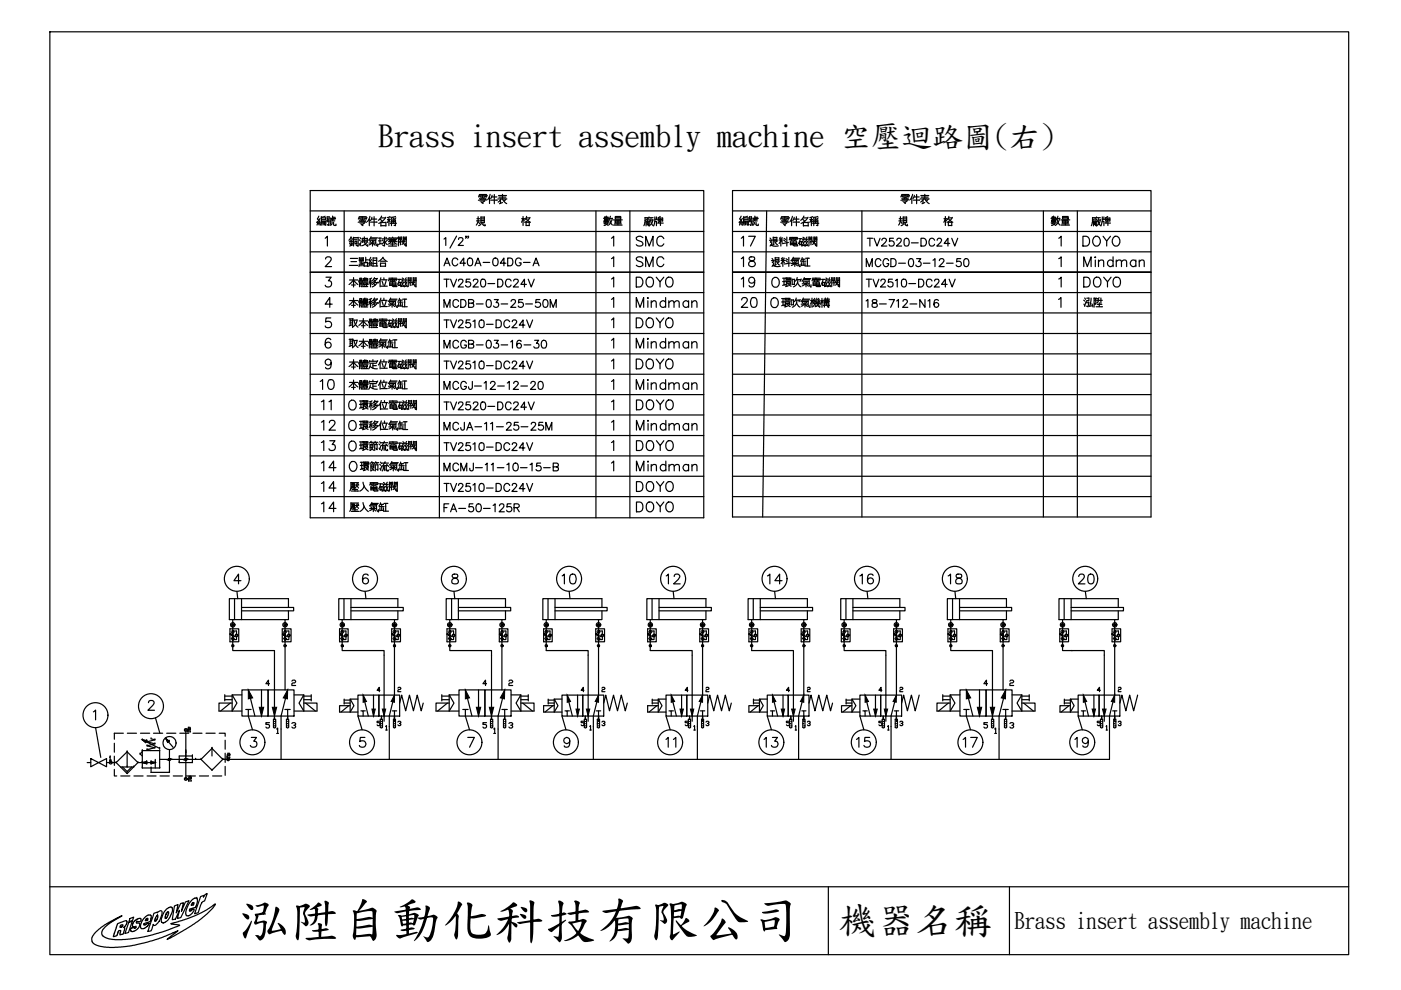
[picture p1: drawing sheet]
<svg xmlns="http://www.w3.org/2000/svg" width="297mm" height="210mm" viewBox="0 0 297 210" stroke-linecap="round" stroke-linejoin="round" font-family="sans-serif">
<defs><g id="words">
<g font-size="19.4">
<text x="54" y="50.8">編號</text>
<text x="143.6" y="50.8">編號</text>
</g>
<text font-size="15.4" x="220.1" y="69.5">泓陞</text>
<g font-size="11.9">
<text x="124.5" y="51.9">數量</text>
<text x="219.4" y="51.9">數量</text>
</g>
<g font-size="11.5">
<text x="130.9" y="51.5">廠牌</text>
<text x="225.8" y="51.5">廠牌</text>
</g>
<g font-size="10.9">
<text x="50.4" y="198.4">泓陞自動</text>
<text x="93.8" y="198.4">化科技有限公司</text>
</g>
<g font-size="9.3">
<text x="97" y="49.4">規 格</text>
<text x="186.6" y="49.4">規 格</text>
</g>
<g font-size="8.1">
<text x="177.8" y="197.7">機器</text>
<text x="194.1" y="197.7">名稱</text>
</g>
<g font-size="6.5">
<text x="80.2" y="31">Brass insert assembly machine 空壓迴路 (右)</text>
<text x="204.2" y="31">圖</text>
</g>
<g font-size="5.3">
<text x="134.1" y="53.3">SMC</text>
<text x="156.3" y="53.3">17</text>
<text x="228.6" y="53.3">DOYO</text>
<text x="134.1" y="57.9">SMC</text>
<text x="156.3" y="57.9">18</text>
<text x="229" y="57.9">Mindman</text>
<text x="134.1" y="62.1">DOYO</text>
<text x="156.3" y="62.1">19</text>
<text x="229" y="62.1">DOYO</text>
<text x="134.1" y="66.3">Mindman</text>
<text x="156.3" y="66.3">20</text>
<text x="134.1" y="75.1">Mindman</text>
<text x="67" y="84">10</text>
<text x="134.1" y="79.4">DOYO</text>
<text x="134.1" y="84">Mindman</text>
<text x="67.4" y="88.2">11</text>
<text x="134.1" y="88.2">DOYO</text>
<text x="67.4" y="92.4">12</text>
<text x="134.1" y="92.4">Mindman</text>
<text x="67.4" y="96.7">13</text>
<text x="134.1" y="96.7">DOYO</text>
<text x="67.4" y="105.5">14</text>
<text x="134.1" y="105.5">DOYO</text>
<text x="67.4" y="109.7">14</text>
<text x="134.1" y="109.7">DOYO</text>
<text x="140.4" y="159.8">11</text>
<text x="161.2" y="159.8">13</text>
<text x="180.6" y="159.8">15</text>
<text x="203.2" y="159.8">17</text>
<text x="227.2" y="159.8">19</text>
</g>
<g font-size="4.9">
<text x="182.7" y="57.9">MCGD-03-12-50</text>
<text x="93.1" y="62.1">TV2520-DC24V</text>
<text x="182.7" y="62.1">TV2510-DC24V</text>
<text x="134.1" y="70.6">DOYO</text>
<text x="93.1" y="75.1">MCGB-03-16-30</text>
<text x="93.1" y="79.4">TV2510-DC24V</text>
<text x="93.1" y="84">MCGJ-12-12-20</text>
<text x="93.1" y="88.2">TV2520-DC24V</text>
<text x="93.1" y="92.4">MCJA-11-25-25M</text>
<text x="67.4" y="100.9">14</text>
<text x="134.1" y="100.9">Mindman</text>
<text x="93.1" y="105.5">TV2510-DC24V</text>
<text x="93.1" y="109.7">FA-50-125R</text>
<text x="118.2" y="124.9">10</text>
<text x="140.4" y="124.9">12</text>
<text x="161.9" y="124.9">14</text>
<text x="181.3" y="124.9">16</text>
<text x="200" y="124.9">18</text>
<text x="227.9" y="124.9">20</text>
</g>
<text font-size="4.8" x="215.1" y="196.7">Brass insert assembly machine</text>
<g font-size="4.4">
<text x="183.1" y="53.3">TV2520-DC24V</text>
<text x="93.1" y="57.5">AC40A-04DG-A</text>
<text x="93.1" y="66.3">MCDB-03-25-50M</text>
<text x="93.1" y="70.6">TV2510-DC24V</text>
<text x="182.7" y="66.3">18-712-N16</text>
<text x="93.1" y="96.7">TV2510-DC24V</text>
<text x="93.1" y="100.9">MCMJ-11-10-15-B</text>
</g>
<g font-size="4">
<text x="106.9" y="146.4">2</text>
<text x="213.1" y="146.4">2</text>
<text x="106.9" y="155.6">3</text>
<text x="213.1" y="155.6">3</text>
</g>
<g font-size="3.5">
<text x="79" y="147.8">4</text>
<text x="126.6" y="147.8">2</text>
<text x="144.3" y="147.8">4</text>
<text x="148.9" y="147.8">2</text>
<text x="165.8" y="147.8">4</text>
<text x="189.8" y="147.8">2</text>
<text x="231.8" y="147.8">4</text>
</g>
</g></defs>
<path d="M10.6 6.7h275.3v195.7h-275.3z" fill="none" stroke="#000" stroke-width=".25"/>
<g fill="none" stroke="#000" stroke-width=".25">
<path d="M47.7 161h187.5M10.6 188h275.3M20.2 197.7l2.1-1.6 3.6-1.9-2.5 1.4-1.1 1-.6 .6-.1 .4v.4l.2 .5 1.3 .6 1.3 .1 3.1-.1 3.8-.6 3.7-1.1 3-1.1 .1-.2h-.1l-1.8-.3 5.1-1.6 2.5-1.3 1.9-1.2-.5 .8-1.4 1.3-1.9 1.6-1.9 1.3-4.5 2.5 2.2-1.9-3.6 1.6-3 .9-3.3 .7-3.6 .4-2.8-.2-1.5-.6-.4-.5v-.7zM24.9 195.8l1.3-.5a.39 .39 0 0 1 .4-.1 .39 .39 0 0 1 .4 .3l-.3 .6-.5 .6h.2v.3l-.2 1-.3 .1a.23 .23 0 0 1-.3 .1 .23 .23 0 0 1-.2-.3l.1-.1a.27 .27 0 0 0 .1-.4 .27 .27 0 0 0-.3-.2 .27 .27 0 0 0-.2 .3l-.3 .8-.3 .2a.21 .21 0 0 1-.3 .1 .21 .21 0 0 1-.1-.3zM25.6 196.1a.25 .25 0 0 1 .5 0 .24 .24 0 0 1-.2 .4h-.1a.23 .23 0 0 1-.4 0 .23 .23 0 0 1 .2-.3zM27.3 195.6l.8-.3-.9 2.4-.7 .2zM27.5 194.7l.8-.2-.2 .7-.8 .2zM28.8 196.6h.1M28.9 195.5h.1M28.9 195.5a.3 .3 0 0 0 .2 .3 .3 .3 0 0 0 .3-.1l.2 .1-.1 .6-.7 .8-.5 .3h-.5l-.1-.5 .4-.3a.25 .25 0 0 1 .2-.1 .25 .25 0 0 1 .2 .2l.3-.2M28.9 195.5l.2-.2a.44 .44 0 0 0 .7 .1 .44 .44 0 0 0-.1-.7l-1 .4-.6 .9a.42 .42 0 0 0 .1 .4 .42 .42 0 0 0 .5 .1l.1 .1M30.5 196h.1"/>
<path d="M31 194.8a.21 .21 0 0 1 .3-.1 .21 .21 0 0 1 .1 .3 .21 .21 0 0 1-.3 .1 .19 .19 0 0 1-.2 .1 .19 .19 0 0 1-.1-.2 .19 .19 0 0 1 .2-.1zM32 194.9l.1-.7-.2-.2h-.4l-.6 .3-.9 1.2-.2 1.1a.79 .79 0 0 0 1.3-.1l.6-.7-.7 .1a.28 .28 0 0 1-.2 .2 .28 .28 0 0 1-.3-.1M32 194.9h.1M32 194.9l-.2 .5-1.1 .4-.2 .2M32.6 193.6l.7-.2v.2l.8-.5a1.26 1.26 0 0 1 0 1.5 1.9 1.9 0 0 1-1.5 1.6l-.1-.2-.5 1.4-.7 .1zM33.2 194.2a.19 .19 0 0 1 .3-.1 .2 .2 0 0 1 0 .4l-.3 .6a.21 .21 0 0 1-.3 .3 .21 .21 0 0 1-.1-.4zM33.4 194.1h.1M35.2 192.8l.6-.4 .6-.1 .2 .3v.6l-.9 1.8-.6 .5-.6 .2-.3-.3v-.7l.5-1.1zM35.2 193.8h.1M35.5 193.4a.22 .22 0 0 1 .3 .1 .22 .22 0 0 1-.1 .3l-.5 .9a.19 .19 0 0 1-.3 0 .19 .19 0 0 1 .1-.3zM37 192.1l.7-.3-.3 1.8 .9-2 .6-.2-.4 1.8 .8-2 .8-.2-1.8 3.5-.7 .2 .4-1.7-.8 1.9-.7 .1zM40.6 190.9l.8-.5a.5 .5 0 0 1 .5 .3 .5 .5 0 0 1 0 .5l-.4 1.2-1.3 .4a.22 .22 0 0 0 0 .4 .22 .22 0 0 0 .4-.2 .25 .25 0 0 1 .4-.2 .25 .25 0 0 1 0 .4l-.2 .4-.7 .6h-.5l-.2-.3 .2-1.4z"/>
<path d="M40.8 191.5a.23 .23 0 0 1 .4 0 .23 .23 0 0 1-.2 .3l-.5 .2zM41 191.8h.1M41.7 190.5h.1M42.5 190.1l.8-.3-.2 .4 .2-.4 .6-.3-.6 1.6a1.22 1.22 0 0 0-.9 1.2l-.4 1.2-.7 .2zM175.6 188v14.4M214 188v14.4"/>
</g>
<!-- layer: 1 -->
<g fill="none" stroke="#000" stroke-width=".25">
<path d="M48.8 133.3h1.8v2.8h-1.8zM48.8 134.4l.5 .2-.1 .2zM49 134a.97 .97 0 0 1 0 1.4M49.2 135.6l.1-.1 .2 .2h-.2zM49.4 135.6h.1M49.4 133.8h.1M49.3 134.7l-.5-.3 .5 .4v-.2l-.5-.2 1.1 .6M49.3 131.4v6.5h8.9v14.6M49.3 133.8h.9v.7M49.5 135.6h.1M49.7 134a.97 .97 0 0 0 0 1.4M49.7 126.9v4.5"/>
<path d="M49.8 134.7l.4 .4 .3-.4M50.2 135.1v.5h-.9M51.2 128.8h11.1v.7h-11.1M51.2 126.9v4.5M59.8 133.3h1.9v2.8h-1.9zM59.9 134.4l.5 .2-.1 .2zM60.1 134a1.01 1.01 0 0 1 0 1.4M60.4 133.7l.1 .1zM60.4 135.6h.1M60.4 134.7l-.5-.3 .4 .4 .1-.2-.5-.2 1 .6M60.4 133.8h.8v.7M60.4 131.4v5.5"/>
<path d="M60.4 137.1v9.2M60.5 135.6h.1M60.8 134a.97 .97 0 0 0 0 1.4M60.9 134.7l.3 .4 .4-.4M61.2 128.8v-1.9h-12.6v4.5h12.6v-1.9M61.2 135.1v.5h-.8M72 133.3h1.8v2.8h-1.8zM72 134.4l.5 .2v.2zM72.2 134a.97 .97 0 0 1 0 1.4M72.5 133.7h.1h-.1l.1 .1zM72.5 135.6l.1 .1zM72.5 134.7l-.5-.3 .5 .4 .1-.2-.6-.2 1.1 .6"/>
<path d="M72.6 135.6h.1M72.5 131.4v6.5h8.9v15M72.5 133.8h.8v.7M72.7 135.6h.1M72.9 134a1.01 1.01 0 0 0 0 1.4M72.9 126.9v4.5M73 134.7l.3 .4 .4-.4M73.3 135.1v.5h-.8M74.4 128.8h11.1v.7h-11.1M74.4 126.9v4.5M83 133.3h1.9v2.8h-1.9zM83.1 134.4l.5 .2-.1 .2z"/>
<path d="M83.3 134a.97 .97 0 0 1 0 1.4M83.5 135.6l.1-.1 .2 .2h-.2zM83.7 135.6h.1M83.7 133.8h.1M83.6 134.7l-.5-.3 .5 .4v-.2l-.5-.2 1 .6M83.6 133.8h.8v.7M83.6 131.4v5.5M83.6 137.1v10.3l-1.1 4.4v9.2M83.8 135.6h.1M84 134a.97 .97 0 0 0 0 1.4M84.1 134.7l.3 .4 .4-.4M84.4 128.8v-1.9h-12.6v4.5h12.6v-1.9"/>
<path d="M84.4 135.1v.5h-.8M94.8 133.3h1.8v2.8h-1.8zM94.8 134.4l.5 .2-.1 .2zM95 134a.97 .97 0 0 1 0 1.4M95.3 135.6l.1 .1zM95.4 135.6h.1M95.3 133.7l.1 .1zM95.3 134.7l-.5-.3 .4 .4 .2-.2-.6-.2 1.1 .6M95.4 131.4v6.5h8.8v14.6M95.4 133.8h.8v.7M95.5 135.6h.1M95.7 134a.97 .97 0 0 0 0 1.4"/>
<path d="M95.7 126.9v4.5M95.8 134.7l.4 .4 .3-.4M96.2 135.1v.5h-.8M97.2 128.8h11.1v.7h-11.1M97.2 126.9v4.5M105.9 133.3h1.8v2.8h-1.8zM105.9 134.4l.5 .2-.1 .2zM106.1 134a.97 .97 0 0 1 0 1.4M106.4 135.6l.1 .1zM106.4 133.7l.1 .1zM106.4 134.7l-.5-.3 .4 .4 .2-.2-.6-.2 1.1 .6M106.5 135.6h.1"/>
<path d="M106.4 131.4v5.5M106.4 137.1v9.2M106.4 133.8h.9v.7M106.8 134a1.01 1.01 0 0 0 0 1.4M106.9 134.7l.4 .4 .3-.4M107.2 128.8v-1.9h-12.6v4.5h12.6v-1.9M107.3 135.1v.5h-.9M115.3 133.3h1.8v2.8h-1.8zM115.3 134.4l.5 .2-.1 .2zM115.5 134a.97 .97 0 0 1 0 1.4M115.8 135.6l.1 .1zM115.8 133.7l.1 .1z"/>
<path d="M115.8 134.7l-.5-.3 .4 .4 .2-.2-.6-.2 1 .6M115.9 135.6h.1M115.8 131.4v6.5h8.9v15M115.8 133.8h.8v.7M116.2 134a.93 .93 0 0 0-.1 1.4M116.2 126.9v4.5M116.3 134.7l.3 .4 .4-.4M116.6 135.1v.5h-.8M117.7 128.8h11v.7h-11M117.7 126.9v4.5M126.3 133.3h1.9v2.8h-1.9zM126.4 134.4l.5 .2-.1 .2z"/>
<path d="M126.6 134a.97 .97 0 0 1 0 1.4M126.8 135.6l.1 .1zM126.9 135.6h.1M126.9 133.7v.1zM126.9 134.7l-.5-.3 .4 .4 .1-.2-.5-.2 1 .6M126.9 133.8h.8v.7M126.9 131.4v5.5M126.9 137.1v10.3l-1.1 4.4v9.2M127 135.6h.1M127.2 134a.97 .97 0 0 0 0 1.4M127.4 134.7l.3 .4 .3-.4M127.6 128.8v-1.9h-12.5v4.5h12.5v-1.9"/>
<path d="M127.7 135.1v.5h-.8M137.3 133.3h1.8v2.8h-1.8zM137.4 134.4l.5 .2-.1 .2zM137.5 134a.97 .97 0 0 1 0 1.4M137.8 133.7h.2h-.2l.2 .1zM137.8 134.7l-.4-.3 .4 .4 .1-.2-.5-.2 1 .6M137.9 135.6h.1M137.9 131.4v6.5h8.9v15M137.9 133.8h.8v.7M138 135.6h.1M138.2 134a.93 .93 0 0 0 0 1.4M138.2 126.9v4.5"/>
<path d="M138.3 134.7l.4 .4 .4-.4M138.7 135.1v.5h-.8M139.7 128.8h11.1v.7h-11.1M139.7 126.9v4.5M148.4 133.3h1.8v2.8h-1.8zM148.4 134.4l.5 .2-.1 .2zM148.6 134a.97 .97 0 0 1 0 1.4M148.8 135.6l.2-.1 .1 .2h-.2zM149 135.6h.1M149 133.8h.1M148.9 134.7l-.5-.3 .5 .4 .1-.2-.6-.2 1.1 .6M149 133.8h.8v.7"/>
<path d="M149 131.4v5.5M149 137.1v10.3l-1.1 4.4v9.2M149.1 135.6h.1M149.3 134a.97 .97 0 0 0 0 1.4M149.4 134.7l.4 .4 .3-.4M149.7 128.8v-1.9h-12.6v4.5h12.6v-1.9M149.8 135.1v.5h-.8M158.8 133.3h1.8v2.8h-1.8zM158.8 134.4l.5 .2-.1 .2zM159 134a.93 .93 0 0 1 0 1.4M159.3 135.6l.1 .1zM159.4 135.6h.1"/>
<path d="M159.3 133.7l.1 .1zM159.3 134.7l-.5-.3 .4 .4 .2-.2-.6-.2 1.1 .6M159.4 131.4v6.5h8.8v15M159.4 133.8h.8v.7M159.5 135.6h.1M159.7 134a.97 .97 0 0 0 0 1.4M159.7 126.9v4.5M159.8 134.7l.4 .4 .3-.4M160.2 135.1v.5h-.8M161.2 128.8h11.1v.7h-11.1M161.2 126.9v4.5M169.9 133.3h1.8v2.8h-1.8z"/>
<path d="M169.9 134.4l.5 .2-.1 .2zM170.1 134a.97 .97 0 0 1 0 1.4M170.4 135.6l.1 .1zM170.4 134.7l-.5-.3 .4 .4 .2-.2-.6-.2 1 .6M170.5 135.6h.1M170.4 133.8h.8v.7M170.4 131.4v5.5M170.4 137.1v10.3l-1.1 4.4v9.2M170.8 134a.93 .93 0 0 0 0 1.4M170.9 134.7l.3 .4 .4-.4M171.2 128.8v-1.9h-12.6v4.5h12.6v-1.9M171.2 135.1v.5h-.8"/>
<path d="M178.4 133.3h1.8v2.8h-1.8zM178.4 134.4l.5 .2-.1 .2zM178.6 134a.97 .97 0 0 1 0 1.4M178.9 133.7l.2 .1zM179 135.6h.1M178.9 133.7l.1 .1zM178.9 134.7l-.5-.3 .5 .4 .1-.2-.6-.2 1.1 .6M179 131.4v6.5h8.8v15M179 133.8h.8v.7M179.1 135.6h.1M179.3 134a.97 .97 0 0 0 0 1.4M179.4 126.9v4.5"/>
<path d="M179.4 134.7l.4 .4 .3-.4M179.8 135.1v.5h-.8M180.8 128.8h11.1v.7h-11.1M180.8 126.9v4.5M189.5 133.3h1.8v2.8h-1.8zM189.5 134.4l.5 .2-.1 .2zM189.7 134a.93 .93 0 0 1 0 1.4M190 135.6l.1 .1zM190.1 135.6h.1M190 133.7l.1 .1zM190 134.7l-.5-.3 .4 .4 .2-.2-.6-.2 1.1 .6M190.1 133.8h.8v.7"/>
<path d="M190.1 131.4v5.5M190.1 137.1v10.3l-1.2 4.4v9.2M190.4 134a.97 .97 0 0 0 0 1.4M190.5 134.7l.4 .4 .3-.4M190.8 128.8v-1.9h-12.5v4.5h12.5v-1.9M190.9 135.1v.5h-.8M201 133.3h1.8v2.8h-1.8zM201 134.4l.5 .2v.2zM201.2 134a.97 .97 0 0 1 0 1.4M201.6 135.6h.1M201.6 133.8h.1M201.5 134.7l-.5-.3 .5 .4 .1-.2-.6-.2 1.1 .6"/>
<path d="M201.6 131.4v6.5h8.8v14.6M201.6 133.8h.8v.7M201.7 135.6h.1M201.9 134a.97 .97 0 0 0 0 1.4M202 126.9v4.5M202 134.7l.4 .4 .3-.4M202.4 135.1v.5h-.8M203.4 128.8h11.1v.7h-11.1M203.4 126.9v4.5M212.1 133.3h1.8v2.8h-1.8zM212.1 134.4l.5 .2-.1 .2zM212.3 134a1.01 1.01 0 0 1 0 1.4"/>
<path d="M212.6 135.6l.1 .1zM212.6 133.7l.1 .1zM212.7 135.6h.1M212.6 134.7l-.5-.3 .4 .4 .2-.2-.6-.2 1.1 .6M212.7 133.8h.8v.7M212.7 131.4v5.5M212.7 137.1v9.2M212.8 135.6h.1M213 134a.97 .97 0 0 0 0 1.4M213.1 134.7l.4 .4 .3-.4M213.4 128.8v-1.9h-12.5v4.5h12.5v-1.9M213.5 135.1v.5h-.8"/>
<path d="M224.7 133.3h1.9v2.8h-1.9zM224.7 134.4l.5 .2v.2zM224.9 134a1.01 1.01 0 0 1 0 1.4M225.2 135.6l.1 .1zM225.2 133.7l.1 .1zM225.3 135.6h.1M225.2 134.7l-.5-.3 .5 .4 .1-.2-.6-.2 1.1 .6M225.3 131.4v6.5h2.1M225.3 133.8h.8v.7M225.4 135.6h.1M225.6 134a.97 .97 0 0 0 0 1.4M225.6 126.9v4.5"/>
<path d="M225.7 134.7l.4 .4 .3-.4M226.1 135.1v.5h-.8M227.1 128.8h11.1v.7h-11.1M227.1 137.9h7v15M227.1 126.9v4.5M235.8 133.3h1.8v2.8h-1.8zM235.8 134.4l.5 .2-.1 .2zM236 134a.97 .97 0 0 1 0 1.4M236.2 135.6h.2v.1zM236.2 133.7h.2v.1zM236.4 135.6h.1M236.3 133.7l.1 .1z"/>
<path d="M236.3 134.7l-.5-.3 .4 .4 .2-.2-.6-.2 1 .6M236.3 133.8h.8v.7M236.3 131.4v5.5M236.3 137.1v10.3l-1.1 4.4v9.2M236.5 135.6h.1M236.7 134a.97 .97 0 0 0 0 1.4M236.8 134.7l.3 .4 .4-.4M237.1 128.8v-1.9h-12.6v4.5h12.6v-1.9M237.1 135.1v.5h-.8M24.2 157.6v1.9M26.1 155.5h-1.9v1.2M27 159.4h.1"/>
<path d="M27 159.4l-2.4 2.3M27 159.4v3.2M27 159.4l2.2 2.3M27 155.5h1.9M29.7 159.9h.1M29.7 159.9l.5 .4M29.8 155.5h1.9M30.2 159.4h.1M30.2 156.9h.1M30.2 159.1h.1M30.2 159.4l-.5 .5M30.2 159.1h3.7"/>
<path d="M30.2 156.9l3.7 1.8M30.2 156.9l.7 .6M30.2 156.9l.9 .1M30.2 159.1v3.7M30.9 157.5h.1M31.1 157h.1M31.1 157l-.2 .5M31.2 158.1h.1M31.2 157.3h.1M31.2 158.9h.1M31.2 158.1l1.6 .5M31.2 157.3l1.6 .4"/>
<path d="M31.2 158.9l.8 .2M32 156.6h.1M32 156.6l.8 .3M32.5 155.5h2M32.8 157.7h.1M32.8 156.9h.1M32.8 158.6h.1M32.8 157.7l-1.6 .4M32.8 156.9l-1.6 .4M32.8 158.6l-1.6 .3M33.9 159.1h.1M33.9 158.7h.1"/>
<path d="M33.9 159.1v3.7M35.2 156.6h.1M35.2 156.6l.7 .6M35.2 156.6l.3 .8M35.2 156.7l1.5 1.8M35.3 155.5h2M35.5 157.4h.1M35.9 157.2h.1M35.9 157.2l-.4 .2M35.9 158.9v4.9M38.1 155.5h1.9M39.4 159.5h.1"/>
<path d="M39.4 159.1h.1M39.4 154.8h.1M39.4 154.8v10.4M39.8 154.9h.1M39.8 155.2h.1M39.8 154.9v.3M39.8 155.2h.6M39.9 154.4h.1M39.9 154.8h.1M39.9 154.4l-.1 .1M39.9 154.4h.3M39.9 154.8h.3"/>
<path d="M39.9 154.8l-.1 .1M40.2 154.4h.1M40.2 154.8h.1M40.2 154.4l.2 .1M40.4 154.5h.1M40.4 154.7h.1M40.4 155.2h.1M40.4 154.5v.2M40.4 154.7l-.2 .1M40.9 155.5h1.9M43.7 155.5h1.9M44.9 158.7h.1"/>
<path d="M44.9 158.7l2.3 2.3M44.9 158.7v1.6M44.9 158.7l-2.3 2.3M46.5 155.5h1.2v.6M47.7 147.6h1.5M47.7 148.4h1.5M47.7 147.3v1.3M47.7 156.9v1.9M47.7 159.7v1.9M48.3 159.9h.1M48.3 159.9l-.1 .1M48.3 159.9h.3"/>
<path d="M48.6 159.9h.1M48.6 159.9l.1 .1M48.7 160h.1M48.7 160v.1M48.8 149.1l-2 1.7M49.2 147.3v3.5h2.1M51.3 146.3h5.5v5.5h-5.5zM51.3 147.3h-2.1l1 1.8-1 1.7h-2.8v-1.7h2.8M52.1 150.4h.5v1.4M52.6 146.3l1.4 5.5M52.7 150.4h.5M55.4 146.3v5.5"/>
<path d="M56.8 146.3h5.5v5.5h-5.5zM58 152.5h.4v1.7l-.2 .2-.2-.2zM58 153.4h.2M58.2 153h.2M58.2 153.9h.2M60.4 150.4h.6v2.1M60.7 152.5h.5v1.7l-.2 .2-.3-.2zM60.7 153.4h.3M61 150.4h.5M61 153h.2M61 153.9h.2M61 146.3l-1.4 5.5v9.2"/>
<path d="M62.3 147.3h2.1l-1 1.8 1 1.7h2.8v-1.7h-2.8M64.4 147.3v3.5h-2.1M64.4 147.6h1.6M64.4 148.4h1.6M64.8 149.1l2.1 1.7M66 147.3v1.3M73 148.2v1.1M73 148.4h1.2M73 149.1h1.2M73.9 149.6l-1.6 1.4M74.2 148.2v2.8h1.7M75.9 147.4h4.4v4.4h-4.4z"/>
<path d="M75.9 148.2h-1.7l.8 1.4-.8 1.4h-2.2v-1.4h2.2M76.5 150.7h.5v1.1M77 150.7h.5M77 147.4l1.1 4.4M79.2 147.4v4.4M80.3 147.4h4.4v4.4h-4.4zM80.6 152.5h.5v1.7l-.2 .2-.3-.2zM80.6 153.4h.3M80.9 153h.2M80.9 153.9h.2M80.9 151.8v.7M83.2 150.7h.4v2.2"/>
<path d="M83.4 152.5h.4v1.7l-.2 .2-.2-.2zM83.4 153.4h.2M83.6 150.7h.5M83.6 153h.2M83.6 153.9h.2M84.7 149.1l.5-1.7 .8 3.3 .8-3.3 .9 3.3 .8-3.3 .8 3.3 .4-1.6M93.7 147.3v1.3M93.7 147.6h1.5M93.7 148.4h1.5M94.9 149.1l-2.1 1.7M95.2 147.3v3.5h2.1M97.3 146.3h5.5v5.5h-5.5z"/>
<path d="M97.3 147.3h-2.1l1.1 1.8-1.1 1.7h-2.8v-1.7h2.8M98.1 150.4h.6v1.4M98.7 146.3l1.4 5.5M98.7 150.4h.6M101.5 146.3v5.5M102.8 146.3h5.6v5.5h-5.6zM104 152.5h.5v1.7l-.3 .2-.2-.2zM104 153.4h.2M104.2 153h.3M104.2 153.9h.3M105.6 154.6v6.4M106.4 150.4h.6v1.4"/>
<path d="M107 150.4h.6M107 146.3l-1.4 5.5M108.4 147.3h2l-1 1.8 1 1.7h2.8v-1.7h-2.8M110.4 147.3v3.5h-2M110.4 147.6h1.6M110.4 148.4h1.6M110.8 149.1l2.1 1.7M112 147.3v1.3M116.2 148.4h1.3M116.2 149.1h1.3M116.2 148.2v1.1M117.2 149.6l-1.6 1.4"/>
<path d="M117.5 148.2v2.8h1.7M119.2 147.4h4.4v4.4h-4.4zM119.2 148.2h-1.7l.8 1.4-.8 1.4h-2.2v-1.4h2.2M119.8 150.7h.5v1.1M120.3 150.7h.4M120.3 147.4l1.1 4.4M122.5 147.4v4.4M123.6 147.4h4.4v4.4h-4.4zM123.9 152.5h.5v1.7l-.3 .2-.2-.2zM123.9 153.4h.2M124.1 153h.3M124.1 153.9h.3"/>
<path d="M124.1 151.8v.7M126.4 150.7h.5v2.2M126.6 152.5h.5v1.7l-.2 .2-.3-.2zM126.6 153.4h.3M126.9 150.7h.5M126.9 153h.2M126.9 153.9h.2M128 149.1l.4-1.7 .8 3.3 .9-3.3 .8 3.3 .8-3.3 .9 3.3 .4-1.6M138.3 148.4h1.3M138.3 149.1h1.3M138.3 148.2v1.1M139.3 149.6l-1.7 1.4"/>
<path d="M139.6 148.2v2.8h1.6M141.2 147.4h4.4v4.4h-4.4zM141.2 148.2h-1.6l.8 1.4-.8 1.4h-2.3v-1.4h2.3M141.8 150.7h.5v1.1M142.3 150.7h.5M142.3 147.4l1.1 4.4M144.5 147.4v4.4M145.6 147.4h4.5v4.4h-4.5zM146 152.5h.4v1.7l-.2 .2-.2-.2zM146 153.4h.2M146.2 153h.2M146.2 151.8v.7"/>
<path d="M148.5 150.7h.5v2.2M148.7 152.5h.5v1.7l-.2 .2-.3-.2zM148.7 153.4h.3M149 150.7h.4M149 153h.2M149 153.9h.2M150.1 149.1l.4-1.7 .8 3.3 .8-3.3 .9 3.3 .8-3.3 .8 3.3 .5-1.6M158.8 149.7v1.3M158.8 149.6h2.2M159.8 148.4h1.2M159.8 149.1h1.2M159.8 148.2v1.1"/>
<path d="M160.7 149.6l-1.6 1.4M161 148.2v2.8h1.7M162.7 147.4h4.4v4.4h-4.4zM162.7 148.2h-1.7l.8 1.4-.8 1.4h-2.2M163.4 150.7h.4v1.1M163.8 147.4l1.1 4.4M163.8 150.7h.4M166 147.4v4.4M167.1 147.4h4.4v4.4h-4.4zM167.4 152.5h.5v1.7l-.2 .2-.3-.2zM167.4 153.4h.3M167.7 153h.2"/>
<path d="M167.7 151.8v.7M170 150.7h.4v2.2M170.2 152.5h.5v1.7l-.3 .2-.2-.2zM170.2 153.4h.2M170.4 153h.3M170.4 153.9h.3M170.5 150.7h.4M171.5 149.1l.4-1.7 .9 3.3 .8-3.3 .8 3.3 .9-3.3 .8 3.3 .4-1.6M179.4 148.4h1.2M179.4 149.1h1.2M179.4 148.2v1.1M180.4 149.6l-1.7 1.4"/>
<path d="M180.6 148.2v2.8h1.7M182.3 147.4h4.4v4.4h-4.4zM182.3 148.2h-1.7l.9 1.4-.9 1.4h-2.2v-1.4h2.2M183 150.7h.4v1.1M183.4 150.7h.5M183.4 147.4l1.1 4.4M185.6 147.4v4.4M186.7 147.4h4.5v4.4h-4.5zM187.1 152.5h.4v1.7l-.2 .2-.2-.2zM187.1 153.4h.2M187.3 153h.2M187.3 151.8v.7"/>
<path d="M189.6 150.7h.5v2.2M189.8 152.5h.5v1.7l-.2 .2-.3-.2zM189.8 153.4h.3M190.1 150.7h.4M190.1 153h.2M190.1 153.9h.2M194.9 147.4l-.9 3.3-.8-3.3-.8 3.3-.8-3.3-.4 1.7M199.9 147.6h1.6M199.9 148.4h1.6M199.9 147.3v1.3M201.1 149.1l-2.1 1.7M201.5 147.3v3.5h2"/>
<path d="M203.5 146.3h5.6v5.5h-5.6zM203.5 147.3h-2l1 1.8-1 1.7h-2.8v-1.7h2.8M204.3 150.4h.6v1.4M204.9 146.3l1.4 5.5M204.9 150.4h.6M207.7 146.3v5.5M209.1 146.3h5.5v5.5h-5.5zM210.2 152.5h.5v1.7l-.3 .2-.2-.2zM210.2 153.4h.2M210.4 153h.3M210.4 153.9h.3M211.8 154.6v6.4"/>
<path d="M212.6 150.4h.6v1.4M213.2 150.4h.6M213.2 146.3l-1.4 5.5M214.6 147.3h2l-1 1.8 1 1.7h2.8v-1.7h-2.8M216.6 147.3v3.5h-2M216.6 147.6h1.6M216.6 148.4h1.6M217 149.1l2.1 1.7M218.2 147.3v1.3M225.7 148.4h1.2M225.7 149.1h1.2M225.7 148.2v1.1"/>
<path d="M226.6 149.6l-1.6 1.4M226.9 148.2v2.8h1.7M228.6 147.4h4.4v4.4h-4.4zM228.6 148.2h-1.7l.8 1.4-.8 1.4h-2.2v-1.4h2.2M229.3 150.7h.4v1.1M229.7 147.4l1.1 4.4M229.7 150.7h.5M231.9 147.4v4.4M233 147.4h4.4v4.4h-4.4zM233.3 152.5h.5v1.7l-.2 .2-.3-.2zM233.3 153.4h.3M233.6 153h.2"/>
<path d="M233.6 151.8v.7M235.9 150.7h.4v2.2M236.1 152.5h.5v1.7l-.3 .2-.2-.2zM236.1 153.4h.2M236.3 153h.3M236.3 153.9h.3M236.4 150.7h.4M241.2 147.4l-.8 3.3-.9-3.3-.8 3.3-.8-3.3-.5 1.7M18.5 161.7h.7M19.2 160.8l1.7 .9-1.7 .9zM20.9 161.7l1.7-.9v1.8zM22.6 161.7h2"/>
<path d="M23.2 161.3h.3M23.4 160.5h.1M23.4 161.3h.1M23.4 160.5l-.2 .1M23.4 160.5v.8M23.5 161.7h.1M23.5 161.3h.1M24.2 163.1v1.4h.6M24.2 160.3v2M24.6 161.7h.1M24.6 161.7l2.4 2.3M25.6 162.6h2.7"/>
<path d="M25.6 164.5h1.9M26 162.6l1 1 .9-1M27 164h.1M27 162.6h.1M28.3 162.6h.1M28.4 164.5h1.9M29.2 161.7h.1M29.2 161.7l-2.2 2.3M29.2 161.7h3.7M30.2 161.7h.1M30.2 162.8h.1M30.2 162.8h3.7"/>
<path d="M30.2 161.7l.9 .2M31.1 161.5h.1M31.1 161.9h.1M31.1 161.5l-.9 .2M31.1 161.5v.4M31.2 164.5h1.9M32 162.8h.1M32 161.9h.1M32 161.5h.1M32 162.8v1h3.9M32 161.5v.4M32 161.5l.9 .2"/>
<path d="M32.9 161.7h.1M32.9 161.2h.1M32.9 161.7l-.9 .2M32.9 161.2v1.6M33.9 161h7.6M33.9 162.8h.1M33.9 164.5h2M35.9 161h.1M35.9 163.8h.1M36.7 164.5h2M38 161.7h.1M38 161.7h2.8"/>
<path d="M39.4 165.2h.1M39.5 164.5h1.9M40 165.3h.1M40 165.6h.1M40 165.3v.3M40 165.6h.5M40.1 164.7h.1M40.1 165.2h.1M40.1 164.7l-.1 .2M40.1 164.7h.3M40.1 165.2h.3M40.1 165.2l-.1 .1"/>
<path d="M40.4 164.7h.1M40.4 165.2h.1M40.4 164.7l.1 .2M40.5 164.9h.1M40.5 165h.1M40.5 165.6h.1M40.5 164.9v.1M40.5 165l-.1 .2M40.8 160.3h.1M40.8 161.7h.1M40.8 160.3h-2.8v1.4M40.8 160.3v1.4"/>
<path d="M41.5 161h.1M41.5 161h1.1M42.3 164.5h1.9M42.6 161h.1M42.6 161l2.3 2.3M44.9 163.3h.1M45.1 164.5h1.9M46.3 161h.1M47.2 161h.1M47.2 161l-2.3 2.3M47.2 161h1.2M47.7 162.5v1.9"/>
<path d="M48.2 160.4h.1M48.2 160.7h.1M48.2 160.4v.3M48.2 160.7h.5M48.3 160.2h.1M48.3 160.2h.3M48.3 160.2l-.1 .2M48.4 161h.1M48.6 160.2h.1M48.7 160.1h.1M48.7 160.7h.1M48.7 160.1l-.1 .1"/>
<circle cx="49.3" cy="133.8" r=".09"/>
<circle cx="49.3" cy="135.6" r=".09"/>
<circle cx="49.3" cy="133.8" r=".12"/>
<circle cx="50.2" cy="134.7" r=".24"/>
<circle cx="60.4" cy="135.6" r=".07"/>
<circle cx="60.4" cy="133.8" r=".11"/>
<circle cx="60.4" cy="135.6" r=".1"/>
<circle cx="61.2" cy="134.7" r=".22"/>
<circle cx="72.6" cy="133.8" r=".11"/>
<circle cx="72.6" cy="135.6" r=".1"/>
<circle cx="73.4" cy="134.7" r=".22"/>
<circle cx="83.6" cy="133.8" r=".09"/>
<circle cx="83.6" cy="135.6" r=".09"/>
<circle cx="83.6" cy="133.8" r=".12"/>
<circle cx="84.5" cy="134.7" r=".24"/>
<circle cx="95.4" cy="133.8" r=".08"/>
<circle cx="95.4" cy="135.6" r=".12"/>
<circle cx="95.4" cy="133.8" r=".12"/>
<circle cx="96.2" cy="134.7" r=".22"/>
<circle cx="106.4" cy="133.8" r=".11"/>
<circle cx="106.4" cy="135.6" r=".1"/>
<circle cx="107.2" cy="134.7" r=".22"/>
<circle cx="115.8" cy="135.6" r=".13"/>
<circle cx="115.8" cy="133.8" r=".12"/>
<circle cx="115.8" cy="133.8" r=".07"/>
<circle cx="116.6" cy="134.7" r=".22"/>
<circle cx="126.9" cy="133.8" r=".08"/>
<circle cx="126.9" cy="135.6" r=".12"/>
<circle cx="126.9" cy="133.8" r=".12"/>
<circle cx="127.7" cy="134.7" r=".22"/>
<circle cx="137.9" cy="135.6" r=".13"/>
<circle cx="137.9" cy="135.6" r=".07"/>
<circle cx="137.9" cy="133.8" r=".11"/>
<circle cx="138.7" cy="134.7" r=".22"/>
<circle cx="149" cy="133.8" r=".09"/>
<circle cx="149" cy="135.6" r=".09"/>
<circle cx="149" cy="133.8" r=".12"/>
<circle cx="149.8" cy="134.7" r=".24"/>
<circle cx="159.3" cy="135.6" r=".11"/>
<circle cx="159.4" cy="133.7" r=".11"/>
<circle cx="159.4" cy="133.8" r=".09"/>
<circle cx="160.2" cy="134.7" r=".22"/>
<circle cx="170.4" cy="133.8" r=".05"/>
<circle cx="170.4" cy="135.6" r=".13"/>
<circle cx="170.4" cy="133.8" r=".12"/>
<circle cx="170.4" cy="133.8" r=".07"/>
<circle cx="171.3" cy="134.7" r=".22"/>
<circle cx="179" cy="135.6" r=".08"/>
<circle cx="179" cy="133.8" r=".12"/>
<circle cx="179" cy="135.6" r=".12"/>
<circle cx="179.8" cy="134.7" r=".24"/>
<circle cx="190" cy="135.6" r=".11"/>
<circle cx="190" cy="133.7" r=".11"/>
<circle cx="190.1" cy="133.8" r=".09"/>
<circle cx="190.9" cy="134.7" r=".22"/>
<circle cx="201.6" cy="133.8" r=".09"/>
<circle cx="201.6" cy="135.6" r=".09"/>
<circle cx="201.6" cy="133.8" r=".12"/>
<circle cx="201.6" cy="135.6" r=".12"/>
<circle cx="202.4" cy="134.7" r=".24"/>
<circle cx="212.6" cy="133.8" r=".11"/>
<circle cx="212.7" cy="135.6" r=".1"/>
<circle cx="212.7" cy="133.8" r=".09"/>
<circle cx="213.5" cy="134.7" r=".22"/>
<circle cx="225.3" cy="133.8" r=".11"/>
<circle cx="225.3" cy="135.6" r=".1"/>
<circle cx="225.3" cy="133.8" r=".09"/>
<circle cx="226.1" cy="134.7" r=".22"/>
<circle cx="236.3" cy="133.8" r=".12"/>
<circle cx="236.4" cy="135.6" r=".11"/>
<circle cx="237.1" cy="134.7" r=".24"/>
<circle cx="35.9" cy="157.5" r="1.38"/>
<circle cx="35.9" cy="161" r=".19"/>
<circle cx="39.4" cy="161" r=".18"/>
</g>
<g fill="#000" stroke="#000" stroke-width=".21">
<path d="M30.2 156.9l.9 .1-.2 .5zM35.2 156.6l.7 .6-.4 .2zM52.6 146.3l1 1.7-1 .2zM55 150h.9l-.5 1.8zM57.7 150h1l-.5 1.8zM61 146.3l-.1 1.9-.8-.2zM77 147.4l.7 1.3-.7 .2zM78.9 150.3h.7l-.4 1.5zM81.1 150.3h.7l-.4 1.5zM83.6 147.4v1.5l-.7-.2zM98.7 146.3l.9 1.7-.9 .2zM101 150h.9l-.4 1.8z"/>
<path d="M103.7 150h1l-.5 1.8zM107 146.3v1.9l-.9-.2zM120.3 147.4l.7 1.3-.7 .2zM122.1 150.3h.7l-.3 1.5zM124.3 150.3h.7l-.3 1.5zM142.3 147.4l.7 1.3-.7 .2zM144.2 150.3h.7l-.4 1.5zM146.4 150.3h.7l-.3 1.5zM163.8 147.4l.7 1.3-.7 .2zM165.6 150.3h.8l-.4 1.5zM167.8 150.3h.8l-.4 1.5zM170.4 147.4v1.5l-.7-.2z"/>
<path d="M183.4 147.4l.7 1.3-.7 .2zM185.2 150.3h.8l-.4 1.5zM187.5 150.3h.7l-.4 1.5zM204.9 146.3l.9 1.7-.9 .2zM207.2 150h.9l-.4 1.8zM210 150h.9l-.5 1.8zM213.2 146.3v1.9l-.9-.2zM229.7 147.4l.7 1.3-.7 .2zM231.5 150.3h.8l-.4 1.5zM233.8 150.3h.7l-.4 1.5zM236.3 147.4v1.5l-.7-.2zM30.2 161.7l.9-.2v.4z"/>
<path d="M32 161.5l.9 .2-.9 .2zM35.8 161h.3l-.3 .1zM35.8 160.9h.3l-.3 .1zM35.8 160.9h.3zM35.8 161l.3-.1v.1zM39.2 161h.4l-.3 .1zM39.3 161.1h.2zM39.2 161l.3-.1 .1 .1zM39.3 161.1l.3-.1z"/>
<path d="M35.8 161.1h.3zM35.8 161.1l.3-.1z"/>
<path d="M39.3 160.9l-.1 .1 .3-.1zM39.3 160.9h.2z"/>
</g>
<!-- layer: TEXT -->
<g fill="none" stroke="#000" stroke-width=".25">
<path d="M57.1 145h-.7l.5-.8v1.1M57.1 153.2h-.7v.4h.5l.2 .2v.3l-.2 .3h-.4l-.1-.3M58.7 154.6l.2-.2v1.1M58.7 155.5h.3M61.9 144.4l.2-.2h.4l.2 .2-.2 .4-.6 .2v.3h.8M61.9 153.4l.2-.2 .6 .2v.2l-.4 .2M62.5 153.8l.2 .2-.2 .4h-.4l-.2-.3M80.5 152.9h-.5v.3h.4l.1 .2-.1 .5h-.3l-.1-.2M81.8 154l.1-.1v.9M81.8 154.8h.3M84.4 145.9l.1-.2 .5 .2-.2 .3-.4 .2v.3h.6M84.4 153.1l.4-.2 .2 .3-.3 .2"/>
<path d="M84.8 153.4l.2 .2-.2 .3-.4-.2M103.2 145h-.8l.5-.8v1.1M103.2 153.2h-.8v.4h.5l.3 .2v.3l-.3 .3h-.3l-.2-.3M104.7 154.6l.2-.2v1.1M104.7 155.5h.4M123.8 146.4h-.6l.5-.7v1M123.8 152.9h-.6v.3h.5l.1 .2-.1 .5h-.4l-.1-.2M125 154l.2-.1v.9M125 154.8h.4M127.6 153.1l.5-.2 .2 .3-.3 .2M128.1 153.4l.2 .2-.2 .3-.5-.2M145.9 152.9h-.6v.3h.4l.2 .2-.2 .5h-.3l-.1-.2"/>
<path d="M147.1 154l.2-.1v.9M147.1 154.8h.3M149.7 153.1l.4-.2 .2 .3-.3 .2M150.1 153.4l.2 .2-.2 .3-.4-.2M167.4 152.9h-.7v.3h.5l.2 .2-.2 .5-.5-.2M168.6 154l.1-.1v.9M168.6 154.8h.3M171.2 145.9l.1-.2h.3l.2 .3-.2 .2h-.3l-.1 .5h.6M171.2 153.1l.1-.2h.3l.2 .3-.3 .2M171.6 153.4l.2 .2-.2 .3h-.3l-.1-.2M187 146.4h-.7l.5-.7v1M187 152.9h-.7v.3h.5l.2 .2-.2 .5-.5-.2"/>
<path d="M188.2 154l.2-.1v.9M188.2 154.8h.3M190.8 153.1l.2-.2 .4 .2-.2 .3h-.1M191.2 153.4l.2 .2-.2 .3-.4-.2M209.4 145h-.8l.6-.8v1.1M209.4 153.2h-.8v.4h.6l.2 .2v.3l-.2 .3h-.4l-.2-.3M210.9 154.6l.2-.2v1.1M210.9 155.5h.4M233.3 152.9h-.7v.3h.5l.2 .2-.2 .5-.5-.2M234.5 154l.1-.1v.9M234.5 154.8h.3M237.1 145.9l.1-.2h.4l.1 .3-.1 .2h-.4l-.1 .5h.6"/>
<path d="M237.1 153.1l.1-.2h.4l.1 .3-.3 .2M237.6 153.4l.1 .2-.1 .3h-.4l-.1-.2"/>
</g>
<!-- layer: CONNECTIONS -->
<g fill="none" stroke="#000" stroke-width=".25">
<circle cx="49.3" cy="132.5" r=".24"/>
<circle cx="49.3" cy="136.9" r=".22"/>
<circle cx="49.4" cy="132.5" r=".45"/>
<circle cx="60.4" cy="132.5" r=".45"/>
<circle cx="60.4" cy="132.5" r=".23"/>
<circle cx="60.4" cy="136.9" r=".23"/>
<circle cx="72.6" cy="132.5" r=".24"/>
<circle cx="72.6" cy="132.5" r=".45"/>
<circle cx="72.6" cy="136.9" r=".22"/>
<circle cx="83.6" cy="132.5" r=".24"/>
<circle cx="83.6" cy="136.9" r=".22"/>
<circle cx="83.7" cy="132.5" r=".45"/>
<circle cx="95.3" cy="132.5" r=".24"/>
<circle cx="95.3" cy="136.9" r=".23"/>
<circle cx="95.4" cy="132.5" r=".46"/>
<circle cx="106.4" cy="132.5" r=".24"/>
<circle cx="106.4" cy="132.5" r=".45"/>
<circle cx="106.4" cy="136.9" r=".22"/>
<circle cx="115.8" cy="132.5" r=".45"/>
<circle cx="115.8" cy="132.5" r=".23"/>
<circle cx="115.8" cy="136.9" r=".22"/>
<circle cx="126.9" cy="132.5" r=".24"/>
<circle cx="126.9" cy="136.9" r=".23"/>
<circle cx="126.9" cy="132.5" r=".46"/>
<circle cx="137.9" cy="132.5" r=".24"/>
<circle cx="137.9" cy="132.5" r=".45"/>
<circle cx="137.9" cy="136.9" r=".22"/>
<circle cx="148.9" cy="132.5" r=".24"/>
<circle cx="149" cy="136.9" r=".22"/>
<circle cx="149" cy="132.5" r=".45"/>
<circle cx="159.4" cy="132.5" r=".23"/>
<circle cx="159.4" cy="136.9" r=".23"/>
<circle cx="159.4" cy="132.5" r=".46"/>
<circle cx="170.4" cy="132.5" r=".45"/>
<circle cx="170.4" cy="132.5" r=".23"/>
<circle cx="170.5" cy="136.9" r=".22"/>
<circle cx="179" cy="132.5" r=".25"/>
<circle cx="179" cy="132.5" r=".45"/>
<circle cx="179" cy="136.9" r=".23"/>
<circle cx="190" cy="132.5" r=".23"/>
<circle cx="190" cy="136.9" r=".23"/>
<circle cx="190.1" cy="132.5" r=".46"/>
<circle cx="201.6" cy="132.5" r=".24"/>
<circle cx="201.6" cy="136.9" r=".22"/>
<circle cx="201.6" cy="132.5" r=".45"/>
<circle cx="212.7" cy="132.5" r=".23"/>
<circle cx="212.7" cy="136.9" r=".23"/>
<circle cx="212.7" cy="132.5" r=".46"/>
<circle cx="225.3" cy="132.5" r=".45"/>
<circle cx="225.3" cy="132.5" r=".23"/>
<circle cx="225.3" cy="136.9" r=".23"/>
<circle cx="236.3" cy="132.5" r=".25"/>
<circle cx="236.4" cy="132.5" r=".45"/>
<circle cx="236.4" cy="136.9" r=".23"/>
<circle cx="39.4" cy="154.8" r=".3"/>
<circle cx="23.5" cy="161.7" r=".3"/>
<circle cx="39.4" cy="165.2" r=".3"/>
<circle cx="48.4" cy="161" r=".29"/>
</g>
<g fill="none" stroke="#000" stroke-width=".25">
<path d="M65.8 40.4h83.4v69.4h-83.4zM65.8 57.7h83.4M65.8 53.4h83.4M65.8 49.1h83.4M65.8 44.7h83.4M69.1 58.8h1.1l-.6 .7a.7 .7 0 0 1 .6 1.1 .7 .7 0 0 1-1.3-.1M73 44.7v65.1M74.1 59.4h1.8M74.9 59.4l-.9 .9M75 58.9v1.9M75 59.4l.9 .9M76.1 59.6h.8"/>
<path d="M76.1 59.5v.3M76.2 59.8v1M76.2 59.8h.6M76.3 59.6v-.6h.4v.6M76.7 59.2h-.3v.4M76.8 59.8v1l-.3-.1M76.9 59.8h1.1M76.9 59.5l-.1 .2M77 59.3h.9M77 59.1h.9v.5h-.9zM77.3 58.9v.7M77.6 58.9v.7"/>
<path d="M78.2 51.5h1.3M78.3 59.6h.6M78.3 50.9h1.4M78.5 50.6h1.4M78.6 47.1h1.4M78.6 59.1v1.7M78.6 50.4h1.4M78.8 46.5h1.1M78.8 59l-.6 .2M78.9 56.4h1.2M78.9 51.5l.6 .5M79.1 54.7h.8"/>
<path d="M79.1 55.9h.8M79.1 55.2h.8M79.2 59.3l.3 .3M79.3 45.9v2M79.3 59.1l.7-.1-.5 .5-.6 .4M79.3 51.1l-.2 .3M79.4 58.9l-.4 .6M79.4 59.9h.7M79.6 59.7l-.7 .6M79.7 50.8v.7M79.7 51.5l.4 .7M79.9 54.7v1.7"/>
<path d="M80 59.8l-.4 .6-.7 .4M80.1 51.7v.5M80.2 50.5h.6M80.2 51.1h.6M80.5 50.5v1.2M80.6 59.5v1.3M80.6 46.5l.5 .4M80.7 55.8v.7M80.7 55.8h1M80.7 56.4h1M80.7 55.4h1M80.8 58.9l-.6 1.1"/>
<path d="M80.8 47.1v.8M80.8 47.9h1M80.8 47.2h1M80.8 46.2h.9M80.8 59.3h1.3M80.9 51.6l-.7 .2M80.9 45.8l-.7 .9M81 50.6h1.2M81 59.6l.2 .8M81.1 50.9l.2 .3M81.2 54.6l.9 .9M81.2 54.5l-.9 .9"/>
<path d="M81.4 51.4l-.4 .4M81.4 58.9v.4M81.5 50.3v1.9l-.4-.2M81.6 51.1l.5 .8M81.7 55.8v.7M81.8 46.1l-.5 .6-1 .7M81.8 47.1v.8M81.8 50.3l.2 .2M81.9 59.5l-.4 1.1M82.1 50.9l-.3 .3M82.2 46.5h.5M82.4 52.2h1.7"/>
<path d="M82.4 51.2h1.8M82.4 46.6l-.2 .6M82.5 46.1v1.8M82.5 59h1.6M82.5 46.6l.2 .4M82.5 50.5h1.7M82.5 59.2h1.6M82.5 51h1.4M82.5 50.4l-.2 .5M82.5 59.2l-.1 .3M82.6 50.8h1.3M82.6 60v.5h1.3v-.5"/>
<path d="M82.6 59.4l.4 .1M82.7 45.9l-.6 .2M82.7 47.3h1.4M82.8 51.7h.9M82.9 51.2l-.6 .5M82.9 50.5v.7M82.9 46.2l.2 .3M83 47h.8M83 59.7l-.4 .1M83.2 51.4v.7M83.2 59v1.6M83.3 50.3v.1"/>
<path d="M83.3 46.1l.1 .3M83.4 46.5v.8M83.4 59.7l.5 .1M83.5 51.2l.7 .6M83.5 50.5v.7M83.6 47.8l.2 .1v-1.2l-.8-.1v1.3M83.8 59.4l-.4 .1M83.9 45.9l-1 .2M83.9 46.2l-.3 .3M84.2 59.2l-.2 .3M84.3 50.4l-.3 .4M84.4 59.2h.7"/>
<path d="M84.5 50.2v1.9M84.5 50.3h.6M84.5 50.8h.6M84.5 50.6h.6M84.6 59.9h.3v.6l-.3 .1zM84.7 59.2l-.4 1.1M84.9 51.2v.7M85 50.9l-.3 .5M85.1 50.2v.6M85.1 59.8l.3 .4M85.2 59.4h1.1M85.3 50.9l.1 .6 .5 .4"/>
<path d="M85.3 58.9l.3 .3M85.4 59.3l-.3 .6M85.5 50.3h.6M85.5 50.8h.6M85.5 50.6h.6M85.5 50.9l.3 .2M85.5 50.2v.6M85.6 59.8l-.6 1M85.7 51.3l-.5 .5M85.8 59.8l.3 .4M85.9 51.2l-.9 .1M85.9 51.6v.3"/>
<path d="M86.1 59.3l-.2 .5M86.1 50.9v1.3l-.3-.2M86.1 50.2v.7M86.1 58.9l-.2 .3M86.3 59.8l-.6 1 .6-.2M86.6 58.9v1.9M86.6 58.9h.6M86.6 59.2h.6M87 59.9v.7M87 59.5l-.3 .5M87.2 58.9v.6h-.6M87.3 59.6l.2 .5 .4 .4"/>
<path d="M87.6 58.9h.6M87.6 58.9v.6h.6M87.6 59.2h.6M87.6 59.6l.2 .1M87.8 59.9l-.5 .6M88 59.8l-.9 .2M88.2 58.9v1.9l-.3-.2M93.2 44.7v65.1M126.4 44.7v65.1M129.7 59.2l.4-.4v2M129.7 54.8l.4-.3v2M133.5 44.7v65.1"/>
<path d="M155.3 40.4h88.7v69.2h-88.7zM155.3 53.4h88.7M155.3 49.1h88.7M155.3 44.7h88.7M162.5 44.7l-.8 64.9M163.8 59.1a.77 .77 0 0 1 .9-.3 .77 .77 0 0 1 .5 .8 .92 .92 0 0 1-.2 1 .92 .92 0 0 1-1 .2 1.36 1.36 0 0 1-.2-1.7zM165.9 59h.6M165.9 59.7h.6M166.2 59v1.4M166.6 59.5h1.2M166.7 58.9h1v.3h-1zM166.7 59.7h.9v.3h-.9z"/>
<path d="M167 60l-.6 .5M167 58.9v.3M167.4 58.9v.3M167.5 50.6h1.6M167.6 51.3h1.3M167.6 51.6h1.3M167.8 55.9h1.3M167.9 55.3h1.3M168 59.2v1.1h.4v-1.1M168 59.2h.4M168 55h1.4M168 50.3h1.1"/>
<path d="M168.1 47.1h1.4M168.2 54.8h1.4M168.3 46.5h1.1M168.4 51l.5 .1M168.5 55.8l.6 .6M168.8 50.7l-.4 .2M168.9 45.9v2M168.9 59.3h.9M168.9 51.3v.6h-1.3M168.9 55.5l-.3 .2M169 58.8l-.4 .8M169.1 51.9v.2h-.7"/>
<path d="M169.1 59.9l.2 .5 .5 .4M169.1 59.4a1.38 1.38 0 0 1-.9 1.4M169.1 50.5l-.1 .3M169.2 55.8l.4 .7M169.2 55.1v.8M169.4 50.6h.6M169.5 51.2h.4v.7h-.4zM169.6 56.1v.4M169.7 50.6l-.4 1M169.7 55.4h1.1M169.9 59.2l-.3 .5M169.9 56.2h.8"/>
<path d="M169.9 51.9h.1M169.9 55.7v.6M170 55h.7M170.1 54.6l-.3 .6M170.1 51.2l.3 .4M170.1 50.7h1.2M170.2 46.5l.4 .4M170.2 59.6h1.4M170.3 50.3l.3 .2M170.3 54.9v1.3M170.3 59.8l.2 .2M170.3 47.1v.8"/>
<path d="M170.3 47.9h1.1M170.3 59.3h1.4M170.4 50.7l-.2 .5M170.4 47.2h1M170.4 46.2h.8M170.4 45.8l-.6 .9M170.5 51.8l.2 .4M170.5 59.1h1.4M170.5 58.9l-.5 .7M170.6 52l-.6 .1M170.6 51.1l-.6 1M170.7 56.4h1"/>
<path d="M170.7 55.7v.6M170.8 51.2l.3 .4M170.8 54.8h.8M170.9 59.7v1.1M171 50.7l-.2 .5M171.1 50.3l-.2 .3M171.1 51.8l.3 .4M171.2 54.8v1.6M171.2 51.1l-.5 1 .5-.1M171.2 59.8l-.2 .2M171.3 46.1l-.5 .6-1 .7M171.4 47.1v.8"/>
<path d="M171.5 50.2v1.9M171.5 50.3h.6M171.5 50.8h.6M171.5 50.6h.6M171.6 59.5v.7M171.7 46.5h.6M171.9 51.2v.7M172 46.6l-.3 .6M172 46.1v1.8M172 46.6l.3 .4M172 50.9l-.3 .5M172.1 50.2v.6"/>
<path d="M172.2 59h1.7M172.3 45.9l-.6 .2M172.3 47.3h1.3M172.3 59.2h1.6M172.3 59.2l-.1 .3M172.3 50.9l.2 .6 .4 .4M172.4 60v.5h1.3v-.5M172.4 59.4l.4 .1M172.5 46.2l.1 .3M172.5 47h.9M172.6 50.3h.6M172.6 50.8h.6"/>
<path d="M172.6 50.6h.6M172.6 50.9l.2 .2M172.6 50.2v.6M172.7 51.3l-.4 .5M172.8 46.1l.2 .3M172.8 59.7l-.4 .1M172.9 46.5v.8M173 51.2l-1 .1M173 51.6v.3M173 59v1.6M173.1 47.8l.3 .1v-1.2l-.9-.1v1.3M173.2 50.9v1.3l-.3-.2"/>
<path d="M173.2 50.2v.7M173.3 59.7l.4 .1M173.4 45.9l-1 .2M173.5 46.2l-.4 .3M173.6 59.4l-.3 .1M174 59.2l-.2 .3M174.2 59.2h.7M174.4 59.9h.4v.6l-.4 .1zM174.5 59.2l-.4 1.1M174.9 59.8l.3 .4M175 59.4h1.1M175.1 58.9l.3 .3"/>
<path d="M175.2 59.3l-.2 .6M175.4 59.8l-.6 1 .6-.2M175.6 59.8l.3 .4M175.9 59.3l-.2 .5M175.9 58.9l-.2 .3M176.1 59.8l-.6 1M176.3 58.9v1.9M176.3 58.9h.7M176.3 59.2h.7M176.8 59.9v.7M176.9 59.5l-.3 .5M177 58.9v.6h-.7"/>
<path d="M177.2 59.6l.1 .5 .5 .4M177.4 58.9h.6M177.4 58.9v.6h.6M177.4 59.2h.6M177.4 59.6l.2 .1M177.6 59.9l-.5 .6M177.8 59.8l-.9 .2M178 58.9v1.9l-.3-.2M182.7 44.7v64.9M221.2 44.7v64.9M228.4 44.7v64.9M244 57.7h-88.7h88.7"/>
<path d="M65.8 70.7h83.4M65.8 66.4h83.4M65.8 62h83.4M65.8 79.3h83.4M65.8 75h83.4M70.1 67.4h-1l-.1 .9a.73 .73 0 0 1 1.1 0 .73 .73 0 0 1-.1 1.1 .73 .73 0 0 1-1.1-.3M70.1 72a.59 .59 0 0 0-.9-.1 1.21 1.21 0 0 0 .3 1.9 .64 .64 0 0 0 .7-.6 .64 .64 0 0 0-.6-.7 .64 .64 0 0 0-.7 .6M70.2 76.8a.64 .64 0 0 1-.9 .5 .64 .64 0 0 1-.2-1 .64 .64 0 0 1 1 .1 1.97 1.97 0 0 1-.2 1.7 .62 .62 0 0 1-.9-.2M70.4 64.5h-1.5l1-1.4v2.1M74 67.6h.9M74 71.9h.9M74.1 63.7h1.8"/>
<path d="M74.1 76.8h1.8M74.2 67.6v1.4M74.2 71.9v1.5M74.2 68.5h.5M74.2 68h.5M74.2 72.8h.5M74.2 72.3h.5M74.5 60.4h.8M74.5 64.7h.8M74.5 77.8h.8M74.7 68.8l-.7 .3M74.7 73.2l-.7 .3"/>
<path d="M74.7 67.6v1.8M74.7 71.9v1.9M74.9 63.7l-.9 1M74.9 76.8l-.9 .9M74.9 67.9h.8M74.9 72.2h.8M75 63.2v2M75 76.3v1.9M75 63.7l.9 1M75 76.8l.9 .9M75.1 67.9a1.88 1.88 0 0 0 .8 1.5M75.1 72.3a1.88 1.88 0 0 0 .8 1.4"/>
<path d="M75.7 67.8l-.2 .7-.7 .8M75.7 72.1l-.2 .7-.7 .8M76.1 63.9h.8M76.1 76.9h.8M76.1 63.8v.3M76.1 76.8v.3M76.2 68h1.8M76.2 72.4h1.8M76.2 64.1v1M76.2 77.1v1.1M76.2 64.1h.6M76.2 77.2h.6"/>
<path d="M76.3 63.9v-.6h.4v.6M76.3 76.9v-.5h.4v.5M76.3 60.4h.5M76.3 60.1h.4M76.3 64.7h.5M76.3 64.4h.4M76.3 77.8h.5M76.3 77.4h.4M76.6 69.1h.8M76.6 73.4h.8M76.7 63.6h-.3v.3M76.7 76.6h-.3v.3"/>
<path d="M76.9 63.8l-.1 1.3-.3-.1M76.9 64.1h1.1M76.9 76.8l-.1 1.4-.3-.1M76.9 77.2h1.1M76.9 60.8h1.1M76.9 65.1h1.1M76.9 78.2h1.1M77 68.1l-.9 .9M77 72.4l-.9 .9M77 60h.9v.3h-.9zM77 64.4h.9v.3h-.9zM77 63.7h.9"/>
<path d="M77 63.4h.9M77 63.4v.5h.9v-.5M77 67.5v2M77 71.9v1.9M77 77.4h.9v.3h-.9zM77 76.7h.9M77 76.5h.9M77 76.4v.5h.9v-.5M77 68.1l.9 .9M77 72.4l.9 .9M77.2 60.4v.3M77.2 64.7v.3"/>
<path d="M77.2 77.8v.3M77.3 63.2v.7M77.3 76.3v.6M77.6 63.2v.7M77.6 76.3v.6M77.8 60.4l-.2 .3M77.8 64.7l-.2 .3M77.8 77.8l-.2 .3M78.2 68.2h.7M78.2 72.5h.7M78.2 68.1l-.1 .3M78.2 72.4l-.1 .3"/>
<path d="M78.3 63.9h.6M78.3 68.4v1.1M78.3 72.7v1.1M78.3 76.6h1.7M78.3 68.5h.6M78.3 72.8h.6M78.3 68.2v-.5h.5v.5M78.3 72.5v-.5h.5v.5M78.3 69h.6M78.3 68.7h.5M78.3 73.4h.6M78.3 73h.5"/>
<path d="M78.4 77h1.4M78.4 76.5l-.2 .4M78.5 77.7a1.88 1.88 0 0 0 1.5 .5M78.5 77.3l-.3 .9M78.6 63.4v1.8M78.8 60.1l-.3-.5-.3 .7M78.8 64.4l-.3-.5-.3 .7M78.8 67.9h-.3v.3M78.8 72.2h-.3v.3M78.8 63.3l-.6 .2M78.9 68.4v1.1l-.3-.1M79 68.5h1.1"/>
<path d="M79 72.4l-.1 1.4-.3-.1M79 72.8h1.1M79 68.1l-.1 .3M79 69.4h1M79 73.8h1M79.1 77v1.1M79.1 77.5h.7M79.1 76.3v.3M79.1 68.7h.9v.3h-.9zM79.1 68h.9M79.1 67.7h.9M79.1 67.7v.5h.9v-.5"/>
<path d="M79.1 73h.9v.3h-.9zM79.1 72.3h.9M79.1 72.1h.9M79.1 72v.5h.9v-.5M79.2 63.6l.3 .3M79.2 69l.1 .4M79.2 73.4l.1 .3M79.3 60.1l.2 .4M79.3 64.4l.2 .4M79.3 63.4h.7M79.4 67.6v.6M79.4 71.9v.6"/>
<path d="M79.4 63.2l-.4 .6M79.4 64.2h.7M79.6 64.1l-.7 .6M79.7 67.6v.6M79.7 71.9v.6M79.9 69l-.2 .4M79.9 73.4l-.2 .3M80 63.3l-.5 .6-.6 .3M80 64.2l-.4 .6-.7 .4M80.1 76.5l-.3 .3M80.3 73.1h1.3M80.4 67.7h1.6"/>
<path d="M80.4 67.9h1.7M80.4 72.6h1.4M80.5 67.8l-.2 .4M80.5 72.7l.3 .3M80.5 68.6h1.4M80.5 69.1h1.4M80.5 68.9h1.4M80.5 72.3h1.4M80.5 68.6v.6M80.5 68l.4 .1M80.6 63.8v1.3M80.6 76.8v1.4"/>
<path d="M80.7 60.7h1.4M80.7 65h1.4M80.7 72.1h1.4M80.7 78.1h1.4M80.8 71.8l-.6 .8M80.8 63.2l-.6 1.1M80.8 76.3l-.6 1.1M80.8 63.7h1.3M80.8 76.7h1.3M80.9 68.3l-.4 .1M81 63.9l.2 .8M81 77l.2 .8"/>
<path d="M81 73.1l-.7 .5M81 73.1l.6 .5M81.1 72.6v1.2M81.1 69.2l.2 .2M81.1 67.7v1.5M81.4 68.3l.5 .1M81.4 63.2v.5M81.4 76.3v.4M81.4 72.7l-.2 .3M81.7 73.1l.4 .7M81.8 72.4v.7M81.8 68l-.4 .2"/>
<path d="M81.9 68.6v.6M81.9 63.8l-.4 1.1M81.9 76.9l-.4 1.1M82.1 69.1v.3h-.7M82.1 67.8l-.2 .3M82.2 73.4v.4M82.3 72.7h1M82.3 67.9h.7M82.4 64.5h1.3M82.5 73.5h.7M82.5 76.4h1.6M82.5 73v.6"/>
<path d="M82.5 63.9h1.3M82.5 69.1v-.6h.4v.6l-.4 .1M82.5 76.6h1.6M82.5 72.3h.7M82.5 76.6l-.1 .3M82.6 64.1l.2 .3M82.6 67.9l-.4 1M82.6 71.9l-.3 .6M82.6 60h1.3M82.6 60.3h1.3M82.6 63.6h1.4M82.6 77.9v-.5h1.3v.5"/>
<path d="M82.6 77.9h1.3M82.6 77.7h1.3M82.6 76.8h.4M82.8 63.4h1.4M82.8 63.2l-.5 .7M82.8 72.2v1.3M82.9 69.1v.1M83 77l-.4 .1M83 68.5l.3 .3M83.1 64.5l-.7 .4M83.1 64.5l.6 .5M83.1 68h1.1"/>
<path d="M83.1 64v1.1M83.2 60.5l.2 .3M83.2 77.9l.2 .3M83.2 73.7h1.1M83.2 76.4v1.6M83.2 67.6l.3 .2M83.2 73v.6M83.3 68l-.2 .5M83.3 72.1h.8M83.4 69.1l.2 .4M83.4 77l.5 .1M83.5 64.1l-.2 .3"/>
<path d="M83.5 69.3l-.6 .1M83.5 68.4l-.6 1M83.7 72.1v1.6M83.7 68.5l.3 .3M83.8 64.5l.4 .7M83.8 63.8v.7M83.8 76.8l-.4 .1M84 68l-.2 .5M84.1 67.6l-.3 .3M84.1 69.1l.2 .4M84.1 60.5v.3h-.7M84.1 77.9v.3h-.7"/>
<path d="M84.2 68.4l-.6 1M84.2 69.3l-.6 .1M84.2 76.6l-.2 .2M84.2 64.7v.5M84.4 64.1h1M84.4 76.6h.7M84.5 67.5v1.9M84.5 67.6h.6M84.5 67.9h.6M84.5 64.9h.8M84.5 64.3v.7M84.6 77.9v-.7h.3v.7h-.3"/>
<path d="M84.6 63.6h.7M84.7 76.6l-.4 1.1M84.7 63.3l-.3 .6M84.9 63.6v1.3M84.9 68.5v.7M84.9 60.5v.1M84.9 77.9h.1M85 68.2l-.3 .5M85.1 67.5v.6h-.6M85.1 77.2l.3 .4M85.2 76.8h1.1M85.3 68.2l.1 .6 .5 .3"/>
<path d="M85.3 65h1M85.3 64.3v.7M85.3 76.3l.3 .3M85.4 76.7l-.3 .6M85.4 63.4h.8M85.5 60.5l.2 .3M85.5 77.9l.2 .3 .6-.2M85.5 67.5v.6h.6M85.5 67.6h.6M85.5 67.9h.6M85.5 68.3l.3 .1M85.6 60.6l-.6 .2"/>
<path d="M85.6 78l-.6 .2M85.6 77.1l-.6 1M85.7 68.6l-.5 .5M85.8 63.4v1.6M85.8 77.2l.3 .4M85.9 68.9v.2M85.9 68.5l-.9 .1M86.1 76.7l-.2 .5M86.1 67.5v2l-.3-.2M86.1 76.3l-.2 .3M86.2 60.5l.2 .3M86.2 77.9l.2 .3"/>
<path d="M86.3 77.2l-.6 .9M86.6 76.3v1.9M86.6 76.3h.6M86.6 76.8h.6M86.6 76.6h.6M87 77.2v.7M87 76.9l-.3 .5M87.2 76.3v.5M87.3 77l.2 .5 .4 .4M87.6 76.3v.5M87.6 76.3h.6M87.6 76.8h.6"/>
<path d="M87.6 76.6h.6M87.6 77l.2 .1M87.8 77.3l-.5 .6M88 60.3v.2M88 77.7v.2M88 77.2l-.9 .1M88.2 76.3v1.9l-.3-.2M129.7 63.5l.4-.4v2.1M129.7 67.8l.4-.4v2.1M129.7 72.2l.4-.5v2.1M129.7 76.6l.4-.5v2.1M155.3 70.7h88.7"/>
<path d="M155.3 66.4h88.7M155.3 62h88.7M155.3 79.3h88.7M155.3 75h88.7M163.6 63.4a.77 .77 0 0 1 .9-.2 .77 .77 0 0 1 .5 .7 .92 .92 0 0 1-.2 1 .92 .92 0 0 1-1 .2 1.36 1.36 0 0 1-.2-1.7zM165.7 64h.6M165.7 63.3h.6M166 63.3v1.4M166.3 64.6l-.6 .2M166.4 63.9h1.1M166.4 63.3h1.1v.3h-1.1zM166.5 64h.9v.4h-.9z"/>
<path d="M166.5 60.3l-.6 .2M166.6 64.6v.4M166.7 64.4l-.5 .4M166.8 60.3v.4M166.8 63.3v.3M166.9 64.9l-.5 .2M167 64.5l.5 .5M167.2 60.6l-.6 .2M167.2 63.3v.3M167.2 60.2l.5 .5M167.5 64.5l-.4 .3M167.7 60.2l-.4 .3"/>
<path d="M167.8 63.6v1.1M167.8 63.6h.4M167.8 64.6h.4M168.2 63.6v1.1M168.6 63.6h1M168.8 63.2l-.4 .8M168.9 64.2l.2 .5 .5 .4M168.9 63.7a1.38 1.38 0 0 1-.9 1.4M169.7 63.5l-.3 .5M169.9 64.5h1.3M170 63.9h1.4M170.1 60.2h1.3"/>
<path d="M170.1 64.1l.2 .3M170.1 60.6l.7-.5 .6 .6M170.1 63.6h1.4M170.3 63.4h1.4M170.3 63.2l-.5 .7M170.6 64.5l-.7 .4M170.6 64.5l.6 .5M170.7 64v1.1M171 64.1l-.2 .3M171.3 64.5l.4 .7M171.4 63.8v.7M171.5 60.2l.4 .7"/>
<path d="M171.7 64.7v.5M171.9 63.7h.6M171.9 60.4v.4M172.1 63.7l-.3 .8M172.2 63.2v1.9M172.2 63.8l.2 .4M172.4 60h1.3M172.4 60.3h1.3M172.4 64.3h1.4M172.5 63.6l.2 .1M172.7 64.3l-.4 .7M172.7 63.3l-.2 .3"/>
<path d="M172.8 64.5l.2 .3M172.9 63.9l.1 .2M173 63.6l-.5 .5 .5-.1M173 60.5l.2 .3M173.1 64.1l.2 .6 .5 .4M173.2 63.2v.9M173.3 63.6l.3 .1M173.5 64.1l.1 .2M173.6 63.3l-.2 .3M173.7 64.4l-.4 .4-.5 .2M173.7 63.9l.1 .2M173.8 63.6l-.4 .5"/>
<path d="M173.8 64l-.5 .1M173.8 64.8v.3M173.9 60.5v.3h-.6M174 63.8h.7M174.2 63.7l-.3 .8M174.3 63.3v1.9M174.3 63.9l.2 .3M174.5 64.7h1.4M174.7 63.4h1.2M174.7 63.9h1.2M174.8 64.1v1M174.8 64.4h.9"/>
<path d="M174.8 63.7h1M174.8 60.5v.1M174.8 64.1h.9M175 63.2v.7M175.2 63.9v.8M175.3 60.5l.2 .3M175.5 63.2v.7M175.7 64.1v1.1l-.3-.2M176 60.5l.2 .3M176.1 60.6l-.6 .2M177.8 60.3v.2M65.8 92.3h83.4"/>
<path d="M65.8 88h83.4M65.8 83.7h83.4M65.8 96.7h83.4M74.1 81.1h1.8M74.1 85.1a.77 .77 0 0 1 .9-.2 .77 .77 0 0 1 .5 .8 .92 .92 0 0 1-.2 .9 .92 .92 0 0 1-1 .2 1.36 1.36 0 0 1-.2-1.7zM74.1 89.5a.77 .77 0 0 1 .9-.3 .77 .77 0 0 1 .5 .8 .92 .92 0 0 1-.2 .9 .92 .92 0 0 1-1 .3 1.36 1.36 0 0 1-.2-1.7zM74.3 98.1l.2-.2a1 1 0 0 1 1.2 .5 1 1 0 0 1-.2 1.2l-.2 .2a.97 .97 0 0 1-1.2-.4 .97 .97 0 0 1 .2-1.3zM74.3 93.6a1.04 1.04 0 0 1 1.3 .7 1.04 1.04 0 0 1-.7 1.3 1.09 1.09 0 0 1-1-.8 1.09 1.09 0 0 1 .4-1.2zM74.5 82.1h.8M74.9 81.1l-.9 .9M75 80.6v2M75 81.1l.9 .9"/>
<path d="M76.1 81.3h.8M76.1 81.2v.3M76.2 81.5v1M76.2 81.5h.6M76.2 85.7h.6M76.2 85h.6M76.2 90.1h.6M76.2 89.3h.6M76.2 94.4h.6M76.2 93.7h.6M76.3 81.3v-.6h.4v.6M76.3 82.1h.5"/>
<path d="M76.3 81.8h.4M76.4 98.7h.6M76.4 98h.6M76.5 85v1.5M76.5 89.3v1.5M76.5 93.7v1.4M76.7 81h-.3v.3M76.7 98v1.5M76.8 81.5v1l-.3-.1M76.8 86.3l-.6 .2M76.8 90.6l-.6 .3M76.8 95l-.6 .2"/>
<path d="M76.9 85.6h1.1M76.9 89.9h1.1M76.9 94.2h1.1M76.9 81.5h1.1M76.9 81.2l-.1 .2M76.9 82.5h1.1M76.9 85h1.1v.3h-1.1zM76.9 89.3h1.1v.3h-1.1zM76.9 93.7h1.1v.3h-1.1zM77 85.7h.9v.4h-.9zM77 90.1h.9v.3h-.9zM77 94.4h.9v.3h-.9z"/>
<path d="M77 99.3l-.6 .2M77 81.8h.9v.3h-.9zM77 81h.9M77 80.8h.9M77 80.7v.6h.9v-.6M77 98.5h1.2M77.1 86.3v.5M77.1 90.6v.5M77.1 95v.4M77.1 98h1.1v.3h-1.1zM77.2 98.7h.8v.3h-.8zM77.2 82.1v.3"/>
<path d="M77.2 99.3v.5M77.2 86l-.5 .5M77.2 90.4l-.5 .5M77.2 94.7l-.5 .5M77.3 80.6v.7M77.3 85v.3M77.3 89.3v.3M77.3 93.7v.3M77.4 99l-.5 .5M77.5 86.6l-.6 .2M77.5 90.9l-.6 .2M77.5 95.3l-.6 .2"/>
<path d="M77.5 98v.3M77.5 86.2l.5 .5M77.5 90.5l.5 .5M77.5 94.8l.5 .6M77.6 80.6v.7M77.6 99.6l-.6 .2M77.6 99.1l.6 .6M77.7 85v.3M77.7 89.3v.3M77.7 93.7v.3M77.8 82.1l-.2 .3M77.8 98v.3"/>
<path d="M78 86.2l-.4 .3M78 90.6l-.4 .2M78 94.9l-.4 .2M78.1 99.2l-.3 .3M78.3 80.9h1.7M78.3 85.6h.6M78.3 89.9h.6M78.4 81.3h1.4M78.4 80.8l-.2 .5M78.5 94.2v1.3l.5-.3M78.5 94.2h.6M78.5 94.5h.6"/>
<path d="M78.5 82a1.88 1.88 0 0 0 1.5 .5M78.5 81.6l-.3 .9M78.6 93.8h.6M78.6 85.1v1.8M78.6 89.4v1.8M78.6 98.5v1.3l.5-.3M78.6 98.6h.6M78.6 98.9h.6M78.7 93.6l-.4 .3M78.7 93.8l.2 .2M78.8 98.1h.5M78.8 95l.4 .5"/>
<path d="M78.9 86.1l-.3-.4-.3 .6M78.9 90.4l-.3-.4-.3 .6M78.9 97.9l-.5 .4M78.9 85l-.6 .2M78.9 89.3l-.6 .2M78.9 98.1l.2 .2M79 99.3l.3 .5M79.1 81.3v1.1M79.1 81.9h.7M79.1 94.2v.7h-.6M79.1 80.6v.3M79.2 98.5v.7h-.6"/>
<path d="M79.3 85.3l.4 .3M79.3 89.7l.4 .2M79.3 94.2h.7M79.4 86.2l.3 .3M79.4 90.5l.3 .4M79.4 85.1h.7M79.4 89.4h.7M79.4 94.2v1.3M79.4 98.6h.7M79.5 84.9l-.4 .6M79.5 89.2l-.4 .6M79.5 93.8h.6"/>
<path d="M79.5 93.6l-.3 .4M79.6 86h.6M79.6 90.3h.6M79.6 98.6v1.2M79.6 93.8l.2 .3M79.7 97.9l-.4 .5M79.7 85.7l-.7 .7M79.7 90l-.7 .7M79.7 98.1h.6M79.8 98.1l.2 .3M80 94.2v1.1l-.3-.2M80.1 80.8l-.3 .4"/>
<path d="M80.1 98.5v1.2l-.2-.2M80.1 85.9l-.4 .6-.7 .4M80.1 90.2l-.4 .6-.7 .4M80.1 85.1l-.4 .5-.7 .3M80.1 89.4l-.4 .5-.7 .3M80.3 94.1l.2 .2M80.4 95l.2 .3M80.5 93.7l.2 .3M80.5 98.4l.2 .3M80.5 99.3l.3 .4M80.6 81.1v1.4M80.7 85.4v1.4"/>
<path d="M80.7 89.8v1.4M80.7 98l.2 .3M80.7 82.4h1.4M80.8 80.6l-.6 1.1M80.8 94.5l-.3 .8M80.8 86.7h1.4M80.8 91h1.4M80.8 84.9l-.5 1.1M80.8 89.2l-.5 1.1M80.8 81h1.3M80.9 85.4h1.3M80.9 89.7h1.3"/>
<path d="M80.9 98.8l-.2 .8M81 81.3l.2 .8M81.1 85.6l.2 .9M81.1 90l.2 .8M81.1 94.5v.6l-.2 .4M81.3 98.8v.4M81.3 99.2l-.3 .7M81.4 93.9l-.4 .6M81.4 80.6v.4M81.4 94.5v1M81.5 93.6v.3h-.7M81.5 93.9h.7"/>
<path d="M81.5 98.2l-.3 .6M81.5 84.9v.5M81.5 89.3v.4M81.6 98.8v1M81.6 97.9v.3h-.6M81.6 98.2h.8M81.7 95.2l.2 .3M81.7 94.5v.8M81.8 94.2l.4 .4M81.9 99.6v.2h.5l-.1-.2M81.9 81.2l-.4 1.1M81.9 98.8v.8"/>
<path d="M81.9 85.5l-.3 1.2M81.9 89.8l-.3 1.2M82 98.5l.4 .4M82 94.4l-1.1 .1M82.1 95.3l.1 .2h-.3M82.2 98.7l-1.1 .1M82.4 81.9h1.3M82.5 90.5h1.3M82.5 81.3h1.3M82.5 85h1.7M82.5 93.7h1.7M82.6 85.3h1.6"/>
<path d="M82.6 90h1.3M82.6 94h1.6M82.6 81.5l.2 .3M82.6 81h1.4M82.6 99.2h1.3M82.6 85.2l-.1 .4M82.6 93.9l-.1 .3M82.7 90.1l.2 .3M82.7 86h1.3M82.7 86.5h1.3M82.7 86.3h1.3M82.7 89.7h1.4"/>
<path d="M82.7 94.7h1.3M82.7 94.6v.6h1.3v-.6M82.7 94.9h1.3M82.7 86v.6M82.7 85.4l.3 .1M82.7 94.1l.3 .1M82.7 98.6h1.4M82.8 80.8h1.4M82.8 80.6l-.5 .7M82.8 98.8l.3 .2M82.9 89.4h1.4M82.9 98.3h1.4"/>
<path d="M82.9 89.2l-.5 .8M83 98.1h1.4M83.1 81.9l-.7 .4M83.1 97.9l-.5 .7M83.1 81.9l.6 .5M83.1 81.3v1.2M83.1 85.7l-.4 .1M83.1 94.3l-.4 .2M83.2 90.5l-.7 .5M83.2 90.5l.6 .5M83.3 90v1.2M83.3 95.2l.2 .2"/>
<path d="M83.3 99.1l-.7 .5M83.3 99.2l.6 .5M83.3 85v1.6M83.3 93.7v1.6M83.4 98.7v1.1M83.5 81.5l-.2 .3M83.6 85.7l.4 .1M83.6 94.3l.4 .2M83.6 90.1l-.2 .3M83.8 98.8l-.3 .2M83.8 81.9l.4 .7v-.5M83.8 81.2v.7"/>
<path d="M83.9 90.5l.4 .7M83.9 89.8v.7M83.9 85.4l-.3 .2M83.9 94.1l-.3 .1M84 86v.6M84.1 99.1l.4 .7M84.1 98.5v.7M84.2 86.5v.3h-.6l-.3-.2M84.2 95.2v.3h-.6M84.3 85.2l-.2 .2M84.3 93.9l-.2 .2M84.3 90.7v.5"/>
<path d="M84.4 81.4h1M84.4 90.1h1.1M84.5 85.3h.7M84.5 94h.7M84.5 99.4v.5M84.5 82.3h.8M84.5 81.7v.7M84.6 81h.7M84.6 90.9h.8M84.6 98.7h1.1M84.6 90.4v.6M84.7 86.5v-.6h.4v.6l-.4 .1"/>
<path d="M84.7 94.5h.4v.7h-.4zM84.7 80.6l-.3 .7M84.7 89.7h.7M84.8 89.3l-.3 .6M84.8 99.6h.8M84.8 99v.7M84.8 85.3l-.4 1M84.8 93.9l-.4 1M84.9 98.3h.7M84.9 81v1.3M84.9 98l-.3 .6M85 89.6v1.3"/>
<path d="M85.1 86.5v.1M85.1 95.2h.1M85.2 98.3v1.3M85.2 85.9l.3 .3M85.2 94.5l.3 .4M85.3 82.4h1M85.3 85.4h1.1M85.3 94.1h1.1M85.3 81.7v.7M85.4 80.8h.8M85.4 91.1h1M85.4 85l.3 .2"/>
<path d="M85.4 90.4v.6M85.4 93.7l.3 .2M85.5 85.4l-.2 .5M85.5 94l-.2 .6M85.5 89.4h.8M85.6 99.8h1M85.6 86.5l.2 .3 .5-.1M85.6 95.1l.2 .4M85.6 99v.7M85.7 98.1h.8M85.7 86.7l-.6 .1M85.7 95.3l-.6 .2"/>
<path d="M85.7 85.8l-.6 1M85.7 94.4l-.6 1M85.8 80.8v1.6M85.9 89.4v1.7M85.9 85.9l.3 .3M85.9 94.5l.3 .4M86 98.1v1.7M86.2 85.3l-.3 .6M86.2 94l-.3 .6M86.2 84.9l-.2 .3M86.2 93.6l-.2 .3M86.3 86.5l.2 .3"/>
<path d="M86.3 95.1l.2 .4M86.3 95.3l-.5 .2M86.4 85.8l-.6 1M86.4 94.4l-.6 1M86.6 84.9v1.9M86.6 93.6v1.9M86.6 85h.7M86.6 85.5h.7M86.6 85.2h.7M86.6 93.7h.7M86.6 94.2h.7M86.6 93.9h.7"/>
<path d="M87.1 85.9v.7M87.1 94.5v.7M87.2 85.6l-.3 .4M87.2 94.2l-.3 .5M87.3 84.9v.5M87.3 93.6v.5M87.5 85.6l.1 .6 .5 .3M87.5 94.3l.1 .5 .5 .4M87.7 85h.6M87.7 85.5h.6M87.7 85.2h.6M87.7 85.7l.2 .1"/>
<path d="M87.7 84.9v.5M87.7 93.6v.5M87.7 93.7h.6M87.7 94.2h.6M87.7 93.9h.6M87.7 94.3l.2 .1M87.9 85.9l-.5 .6M87.9 94.6l-.5 .6M88.1 85.9l-.9 .1M88.1 86.3v.2M88.1 94.9v.3M88.1 94.5l-.9 .1"/>
<path d="M88.3 85.6v1.3l-.3-.2M88.3 94.2v1.4l-.3-.3M88.3 84.9v.7M88.3 93.6v.6M129.7 80.9l.4-.4v2.1M129.7 85.2l.4-.4v2.1M129.7 89.5l.4-.4v2.1M129.7 93.8l.4-.4v2.1M129.7 98.2l.4-.4v2M155.3 92.3h88.7M155.3 88h88.7M155.3 83.7h88.7"/>
<path d="M155.3 96.7h88.7M65.8 101h83.4M65.8 105.3h83.4M74.4 103.5l-.3 .6M74.4 107.8l-.3 .6M74.4 102.3v1.2M74.4 102.3h1.6M74.4 106.6v1.2M74.4 106.7h1.6M74.5 104.1h1.6M74.5 108.4h1.6M74.6 103.4h.5"/>
<path d="M74.6 103.2h.5M74.6 107.7h.5M74.6 107.5h.5M74.6 102.5h.5v.3h-.5zM74.6 106.8h.5v.4h-.5zM74.6 102.7h.5M74.6 107h.5M74.7 103.8h1.1M74.7 108.1h1.1M75 103.5l.1 .1v-.6h-.5v.6M75 107.8l.1 .1v-.5h-.5v.5M75.3 102.8h.8"/>
<path d="M75.3 107.2h.8M75.3 103.6v.5M75.3 107.9v.5M75.6 102.8l-.3 .6M75.6 107.1l-.3 .6M75.7 102.5v.3M75.7 106.8v.3M75.7 103l.3 .5M75.7 107.3l.3 .5M75.8 102.5l.2 .2M75.8 106.8l.2 .2M77 102.2l.2 .9 .9 1.1"/>
<path d="M77 106.6l.2 .8 .9 1.1M77.2 103a1.63 1.63 0 0 1-.9 1.1M77.2 107.3a1.63 1.63 0 0 1-.9 1.2M78.4 107.8h1.3M78.5 102.3h1.6M78.5 102.6h1.6M78.5 107.2h1.3M78.6 102.5l-.2 .3M78.6 107.5l.3 .2M78.6 103.3h1.3M78.6 103.9h1.3M78.6 103.6h1.3"/>
<path d="M78.6 106.9h1.4M78.6 103.3v.6M78.6 102.7l.4 .1M78.8 106.7h1.4M78.8 106.5l-.5 .8M79 103l-.4 .1M79.1 107.8l-.7 .5M79.1 107.8l.6 .6M79.1 107.3v1.2M79.2 103.9l.2 .2M79.2 102.3v1.6M79.4 103l.5 .1"/>
<path d="M79.5 107.5l-.2 .2M79.8 107.1l.1 1 .3 .4M79.8 102.7l-.4 .1M79.9 103.3v.6M80.1 103.9v.2h-.7M80.2 102.5l-.2 .3M80.2 108v.5M80.4 107.4h1M80.4 102.6h.7M80.5 108.2h.8M80.5 107.7v.6M80.6 103.9v-.7h.4v.7h-.4"/>
<path d="M80.6 106.9h.7M80.7 106.6l-.3 .6M80.7 102.6l-.4 1M80.9 106.9v1.3M81 103.9h.1M81.1 103.1l.3 .5M81.2 102.7h1.1M81.3 108.4h1.1M81.3 102.3l.3 .2M81.3 107.7v.6M81.4 102.6l-.2 .6M81.4 106.7h.8"/>
<path d="M81.5 103.8l.2 .4M81.6 104l-.6 .1M81.6 103.1l-.6 1M81.8 106.7v1.7M81.8 103.1l.3 .5M82.1 102.7l-.3 .5M82.1 102.2l-.2 .3M82.2 103.8l.2 .4M82.3 103.1l-.6 1M82.3 104l-.6 .1M82.6 102.2v1.9M82.6 102.3h.6"/>
<path d="M82.6 102.5h.6M83 103.2v.7M83.1 102.9l-.4 .5M83.2 102.2v.6h-.6M83.3 102.9l.2 .6 .5 .3v-.2M83.6 102.3h.6M83.6 102.2v.6h.6M83.6 102.5h.6M83.6 102.9l.2 .2M83.8 103.3l-.5 .5M84 103.1l-.9 .2M84.2 102.2v2l-.3-.2"/>
<path d="M155.3 101h88.7M155.3 105.3h88.7M51.1 123.1h-1.5l1-1.4v2.1M78 122a.62 .62 0 0 0-.8-.2 1.65 1.65 0 0 0 0 1.9 .64 .64 0 0 0 .9-.3 .64 .64 0 0 0-.4-.8 .64 .64 0 0 0-.8 .5M96 121.8a.42 .42 0 0 0 .2 .7 .77 .77 0 0 1 .8 .3 .77 .77 0 0 1 .1 .8l-.4 .2-.7-.1a.62 .62 0 0 1-.2-.7 .62 .62 0 0 1 .6-.4l.4-.1a.45 .45 0 0 0 .2-.7zM19.8 150.9l.5-.3v2M31.5 149l.2-.4 .6-.1a.47 .47 0 0 1 .3 .8l-1.2 1.3h1.4M53.3 156.4h1.1l-.6 .8a.66 .66 0 0 1 .7 .7 .66 .66 0 0 1-.9 .5l-.3-.1-.2-.3M77.4 156.4h-1l-.1 .8a.74 .74 0 0 1 1.1 0 .74 .74 0 0 1-.1 1.1 .74 .74 0 0 1-1.1-.3M99.2 156.4h1.4l-1 2M120.8 157.1a.64 .64 0 0 1-.9 .5 .64 .64 0 0 1-.2-1.1 .64 .64 0 0 1 1 .1 1.97 1.97 0 0 1-.2 1.7 .62 .62 0 0 1-.9-.2"/>
</g>
<g fill="none" stroke="#000" stroke-width=".25">
<path d="M50.2 125.4l.2 1.5M77.4 125.4l.2 1.5M96.3 125.4l.1 1.5M120.7 125.4l.1 1.5M142.7 125.4l.2 1.5M164.2 125.4l.2 1.5M183.8 125.4l.2 1.5M202.5 125.4l.1 1.5M230.1 125.4l.2 1.5M20.3 154.3l1.1 6.3M33 152.2l.9 3.3M52.6 151.8l.9 2.9"/>
<path d="M75.9 151.8l.9 2.9M98.7 151.8l.9 2.9M119.2 151.8l.8 2.9M141.2 151.8l.9 2.9M162.7 151.8l.9 2.9M182.3 151.8l.9 2.9M204.9 151.8l.9 2.9M228.6 151.8l.9 2.9"/>
<circle cx="50.2" cy="122.7" r="2.65"/>
<circle cx="77.4" cy="122.7" r="2.65"/>
<circle cx="96.2" cy="122.7" r="2.65"/>
<circle cx="20.2" cy="151.6" r="2.65"/>
<circle cx="32" cy="149.7" r="2.65"/>
<circle cx="53.5" cy="157.4" r="2.65"/>
<circle cx="76.8" cy="157.4" r="2.65"/>
<circle cx="99.5" cy="157.4" r="2.65"/>
<circle cx="120" cy="157.4" r="2.65"/>
</g>
<use href="#words"/>
</svg>
